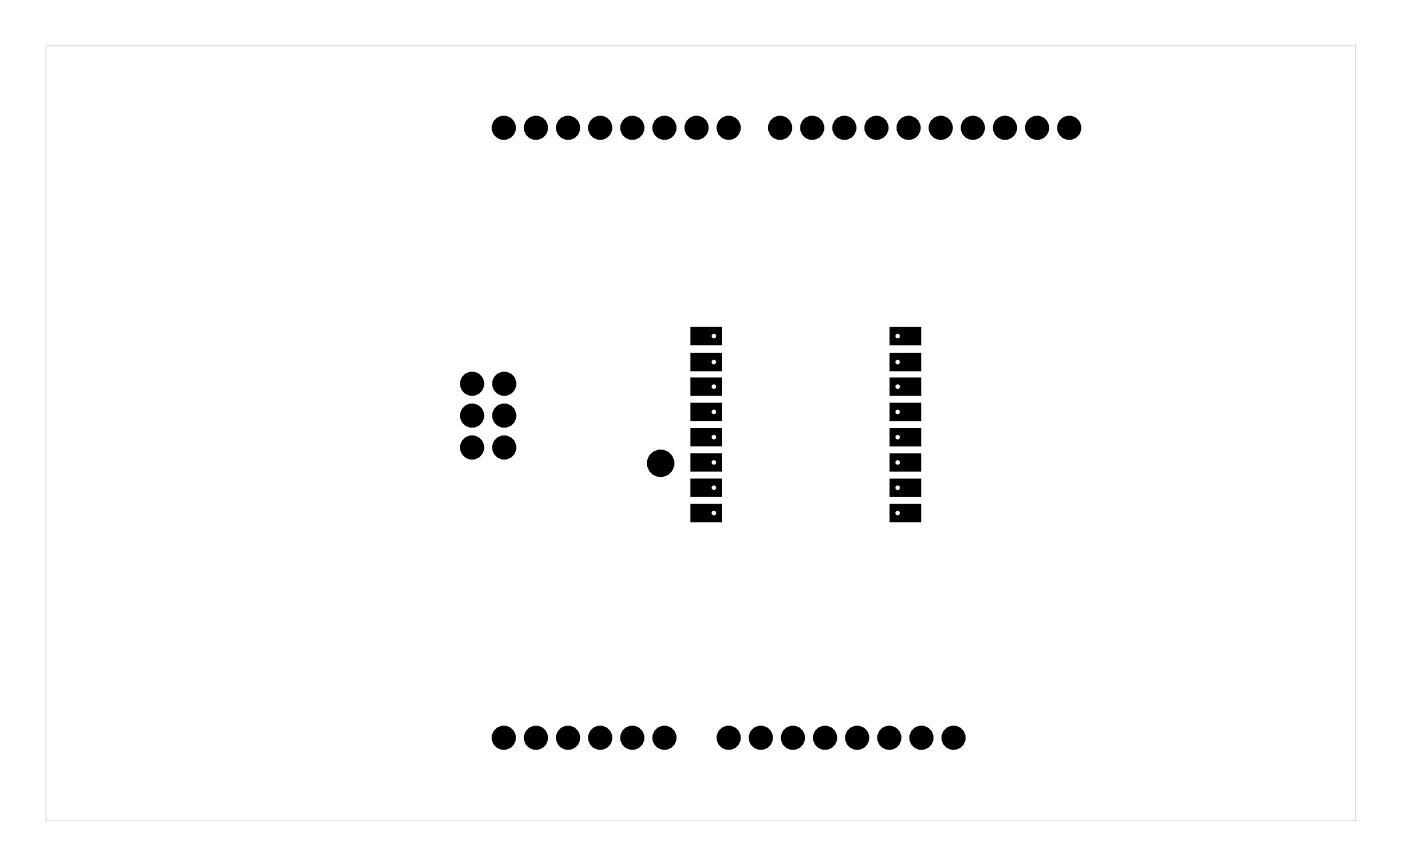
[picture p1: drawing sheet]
<svg xmlns="http://www.w3.org/2000/svg" width="111mm" height="68mm" viewBox="0 0 111 68" stroke-linecap="round" stroke-linejoin="round" font-family="sans-serif">
<g fill="#000">
<path d="M3.6 3.6v61.3h103.6v-61.3zM3.6 3.6h103.6v61.3h-103.6z"/>
<path d="M54.7 40h2.3v1.2h-2.3zM56.1 40.6a.35 .35 0 0 0 .7 0 .35 .35 0 0 0-.7 0z"/>
<path d="M54.7 38h2.3v1.2h-2.3zM56.1 38.6a.35 .35 0 0 0 .7 0 .35 .35 0 0 0-.7 0z"/>
<path d="M54.7 30h2.3v1.2h-2.3zM56.1 30.6a.35 .35 0 0 0 .7 0 .35 .35 0 0 0-.7 0z"/>
<path d="M54.7 28h2.3v1.2h-2.3zM56.1 28.6a.35 .35 0 0 0 .7 0 .35 .35 0 0 0-.7 0z"/>
<path d="M54.7 36h2.3v1.2h-2.3zM56.1 36.6a.35 .35 0 0 0 .7 0 .35 .35 0 0 0-.7 0z"/>
<path d="M54.7 34h2.3v1.2h-2.3zM56.1 34.6a.35 .35 0 0 0 .7 0 .35 .35 0 0 0-.7 0z"/>
<path d="M54.7 32h2.3v1.2h-2.3zM56.1 32.6a.35 .35 0 0 0 .7 0 .35 .35 0 0 0-.7 0z"/>
<path d="M54.7 26h2.3v1.2h-2.3zM56.1 26.6a.35 .35 0 0 0 .7 0 .35 .35 0 0 0-.7 0z"/>
<path d="M70.5 38h2.2v1.2h-2.2zM70.7 38.6a.31 .31 0 0 0 .6 0 .31 .31 0 0 0-.6 0z"/>
<path d="M70.5 36h2.2v1.2h-2.2zM70.7 36.6a.31 .31 0 0 0 .6 0 .31 .31 0 0 0-.6 0z"/>
<path d="M70.5 34h2.2v1.2h-2.2zM70.7 34.6a.31 .31 0 0 0 .6 0 .31 .31 0 0 0-.6 0z"/>
<path d="M70.5 32h2.2v1.2h-2.2zM70.7 32.6a.31 .31 0 0 0 .6 0 .31 .31 0 0 0-.6 0z"/>
<path d="M70.5 30h2.2v1.2h-2.2zM70.7 30.6a.31 .31 0 0 0 .6 0 .31 .31 0 0 0-.6 0z"/>
<path d="M70.5 28h2.2v1.2h-2.2zM70.7 28.6a.31 .31 0 0 0 .6 0 .31 .31 0 0 0-.6 0z"/>
<path d="M70.5 26h2.2v1.2h-2.2zM70.7 26.6a.31 .31 0 0 0 .6 0 .31 .31 0 0 0-.6 0z"/>
<path d="M70.5 40h2.2v1.2h-2.2zM70.7 40.6a.31 .31 0 0 0 .6 0 .31 .31 0 0 0-.6 0z"/>
</g>
<g fill="none" stroke="#000" stroke-width=".25">
<path d="M54.7 40h2.3v1.2h-2.3zM54.7 38h2.3v1.2h-2.3zM54.7 30h2.3v1.2h-2.3zM54.7 28h2.3v1.2h-2.3zM54.7 36h2.3v1.2h-2.3zM54.7 34h2.3v1.2h-2.3zM54.7 32h2.3v1.2h-2.3zM54.7 26h2.3v1.2h-2.3zM70.5 40h2.2v1.2h-2.2zM70.5 38h2.2v1.2h-2.2zM70.5 34h2.2v1.2h-2.2zM70.5 32h2.2v1.2h-2.2z"/>
<path d="M70.5 36h2.2v1.2h-2.2zM70.5 30h2.2v1.2h-2.2zM70.5 28h2.2v1.2h-2.2zM70.5 26h2.2v1.2h-2.2z"/>
<circle cx="56.4" cy="38.6" r=".31"/>
<circle cx="56.4" cy="30.6" r=".31"/>
<circle cx="56.4" cy="28.6" r=".31"/>
<circle cx="56.4" cy="32.6" r=".31"/>
<circle cx="56.4" cy="34.6" r=".31"/>
<circle cx="56.4" cy="36.6" r=".31"/>
<circle cx="56.4" cy="26.6" r=".31"/>
<circle cx="71" cy="34.6" r=".31"/>
<circle cx="71" cy="38.6" r=".31"/>
<circle cx="71" cy="32.6" r=".31"/>
<circle cx="71" cy="36.6" r=".31"/>
<circle cx="71" cy="26.6" r=".31"/>
<circle cx="71" cy="30.6" r=".31"/>
<circle cx="71" cy="28.6" r=".31"/>
<circle cx="56.4" cy="40.6" r=".31"/>
<circle cx="71" cy="40.6" r=".31"/>
</g>
<g fill="#000">
<circle cx="39.8" cy="10.1" r=".67"/>
<circle cx="42.4" cy="10.1" r=".67"/>
<circle cx="44.9" cy="10.1" r=".67"/>
<circle cx="47.5" cy="10.1" r=".67"/>
<circle cx="50" cy="10.1" r=".67"/>
<circle cx="52.5" cy="10.1" r=".67"/>
<circle cx="55.1" cy="10.1" r=".67"/>
<circle cx="57.6" cy="10.1" r=".67"/>
<circle cx="61.7" cy="10.1" r=".67"/>
<circle cx="64.2" cy="10.1" r=".67"/>
<circle cx="66.8" cy="10.1" r=".67"/>
<circle cx="69.3" cy="10.1" r=".67"/>
<circle cx="71.8" cy="10.1" r=".67"/>
<circle cx="74.4" cy="10.1" r=".67"/>
<circle cx="76.9" cy="10.1" r=".67"/>
<circle cx="79.5" cy="10.1" r=".67"/>
<circle cx="82" cy="10.1" r=".67"/>
<circle cx="84.5" cy="10.1" r=".67"/>
<circle cx="37.3" cy="35.4" r=".67"/>
<circle cx="37.3" cy="30.4" r=".67"/>
<circle cx="37.3" cy="32.9" r=".67"/>
<circle cx="39.9" cy="35.4" r=".67"/>
<circle cx="39.9" cy="30.4" r=".67"/>
<circle cx="39.9" cy="32.9" r=".67"/>
<circle cx="52.2" cy="36.7" r=".7"/>
<circle cx="39.8" cy="58.4" r=".67"/>
<circle cx="42.4" cy="58.4" r=".67"/>
<circle cx="44.9" cy="58.4" r=".67"/>
<circle cx="47.5" cy="58.4" r=".67"/>
<circle cx="50" cy="58.4" r=".67"/>
<circle cx="52.5" cy="58.4" r=".67"/>
<circle cx="57.6" cy="58.4" r=".67"/>
<circle cx="60.2" cy="58.4" r=".67"/>
<circle cx="62.7" cy="58.4" r=".67"/>
<circle cx="65.2" cy="58.4" r=".67"/>
<circle cx="67.8" cy="58.4" r=".67"/>
<circle cx="70.3" cy="58.4" r=".67"/>
<circle cx="72.9" cy="58.4" r=".67"/>
<circle cx="75.4" cy="58.4" r=".67"/>
</g>
<g fill="none" stroke="#000" stroke-width=".57">
<circle cx="39.8" cy="10.1" r=".67"/>
<circle cx="42.4" cy="10.1" r=".67"/>
<circle cx="44.9" cy="10.1" r=".67"/>
<circle cx="47.5" cy="10.1" r=".67"/>
<circle cx="50" cy="10.1" r=".67"/>
<circle cx="52.5" cy="10.1" r=".67"/>
<circle cx="55.1" cy="10.1" r=".67"/>
<circle cx="57.6" cy="10.1" r=".67"/>
<circle cx="61.7" cy="10.1" r=".67"/>
<circle cx="64.2" cy="10.1" r=".67"/>
<circle cx="66.8" cy="10.1" r=".67"/>
<circle cx="69.3" cy="10.1" r=".67"/>
<circle cx="71.8" cy="10.1" r=".67"/>
<circle cx="74.4" cy="10.1" r=".67"/>
<circle cx="76.9" cy="10.1" r=".67"/>
<circle cx="79.5" cy="10.1" r=".67"/>
<circle cx="82" cy="10.1" r=".67"/>
<circle cx="84.5" cy="10.1" r=".67"/>
<circle cx="37.3" cy="30.4" r=".67"/>
<circle cx="37.3" cy="32.9" r=".67"/>
<circle cx="37.3" cy="35.4" r=".67"/>
<circle cx="39.9" cy="32.9" r=".67"/>
<circle cx="39.9" cy="35.4" r=".67"/>
<circle cx="39.9" cy="30.4" r=".67"/>
<circle cx="39.8" cy="58.4" r=".67"/>
<circle cx="42.4" cy="58.4" r=".67"/>
<circle cx="44.9" cy="58.4" r=".67"/>
<circle cx="47.5" cy="58.4" r=".67"/>
<circle cx="50" cy="58.4" r=".67"/>
<circle cx="52.5" cy="58.4" r=".67"/>
<circle cx="57.6" cy="58.4" r=".67"/>
<circle cx="60.2" cy="58.4" r=".67"/>
<circle cx="62.7" cy="58.4" r=".67"/>
<circle cx="65.2" cy="58.4" r=".67"/>
<circle cx="67.8" cy="58.4" r=".67"/>
<circle cx="70.3" cy="58.4" r=".67"/>
<circle cx="72.9" cy="58.4" r=".67"/>
<circle cx="75.4" cy="58.4" r=".67"/>
</g>
<circle cx="52.2" cy="36.7" r=".7" fill="none" stroke="#000" stroke-width=".76" stroke-linecap="butt"/>
</svg>
